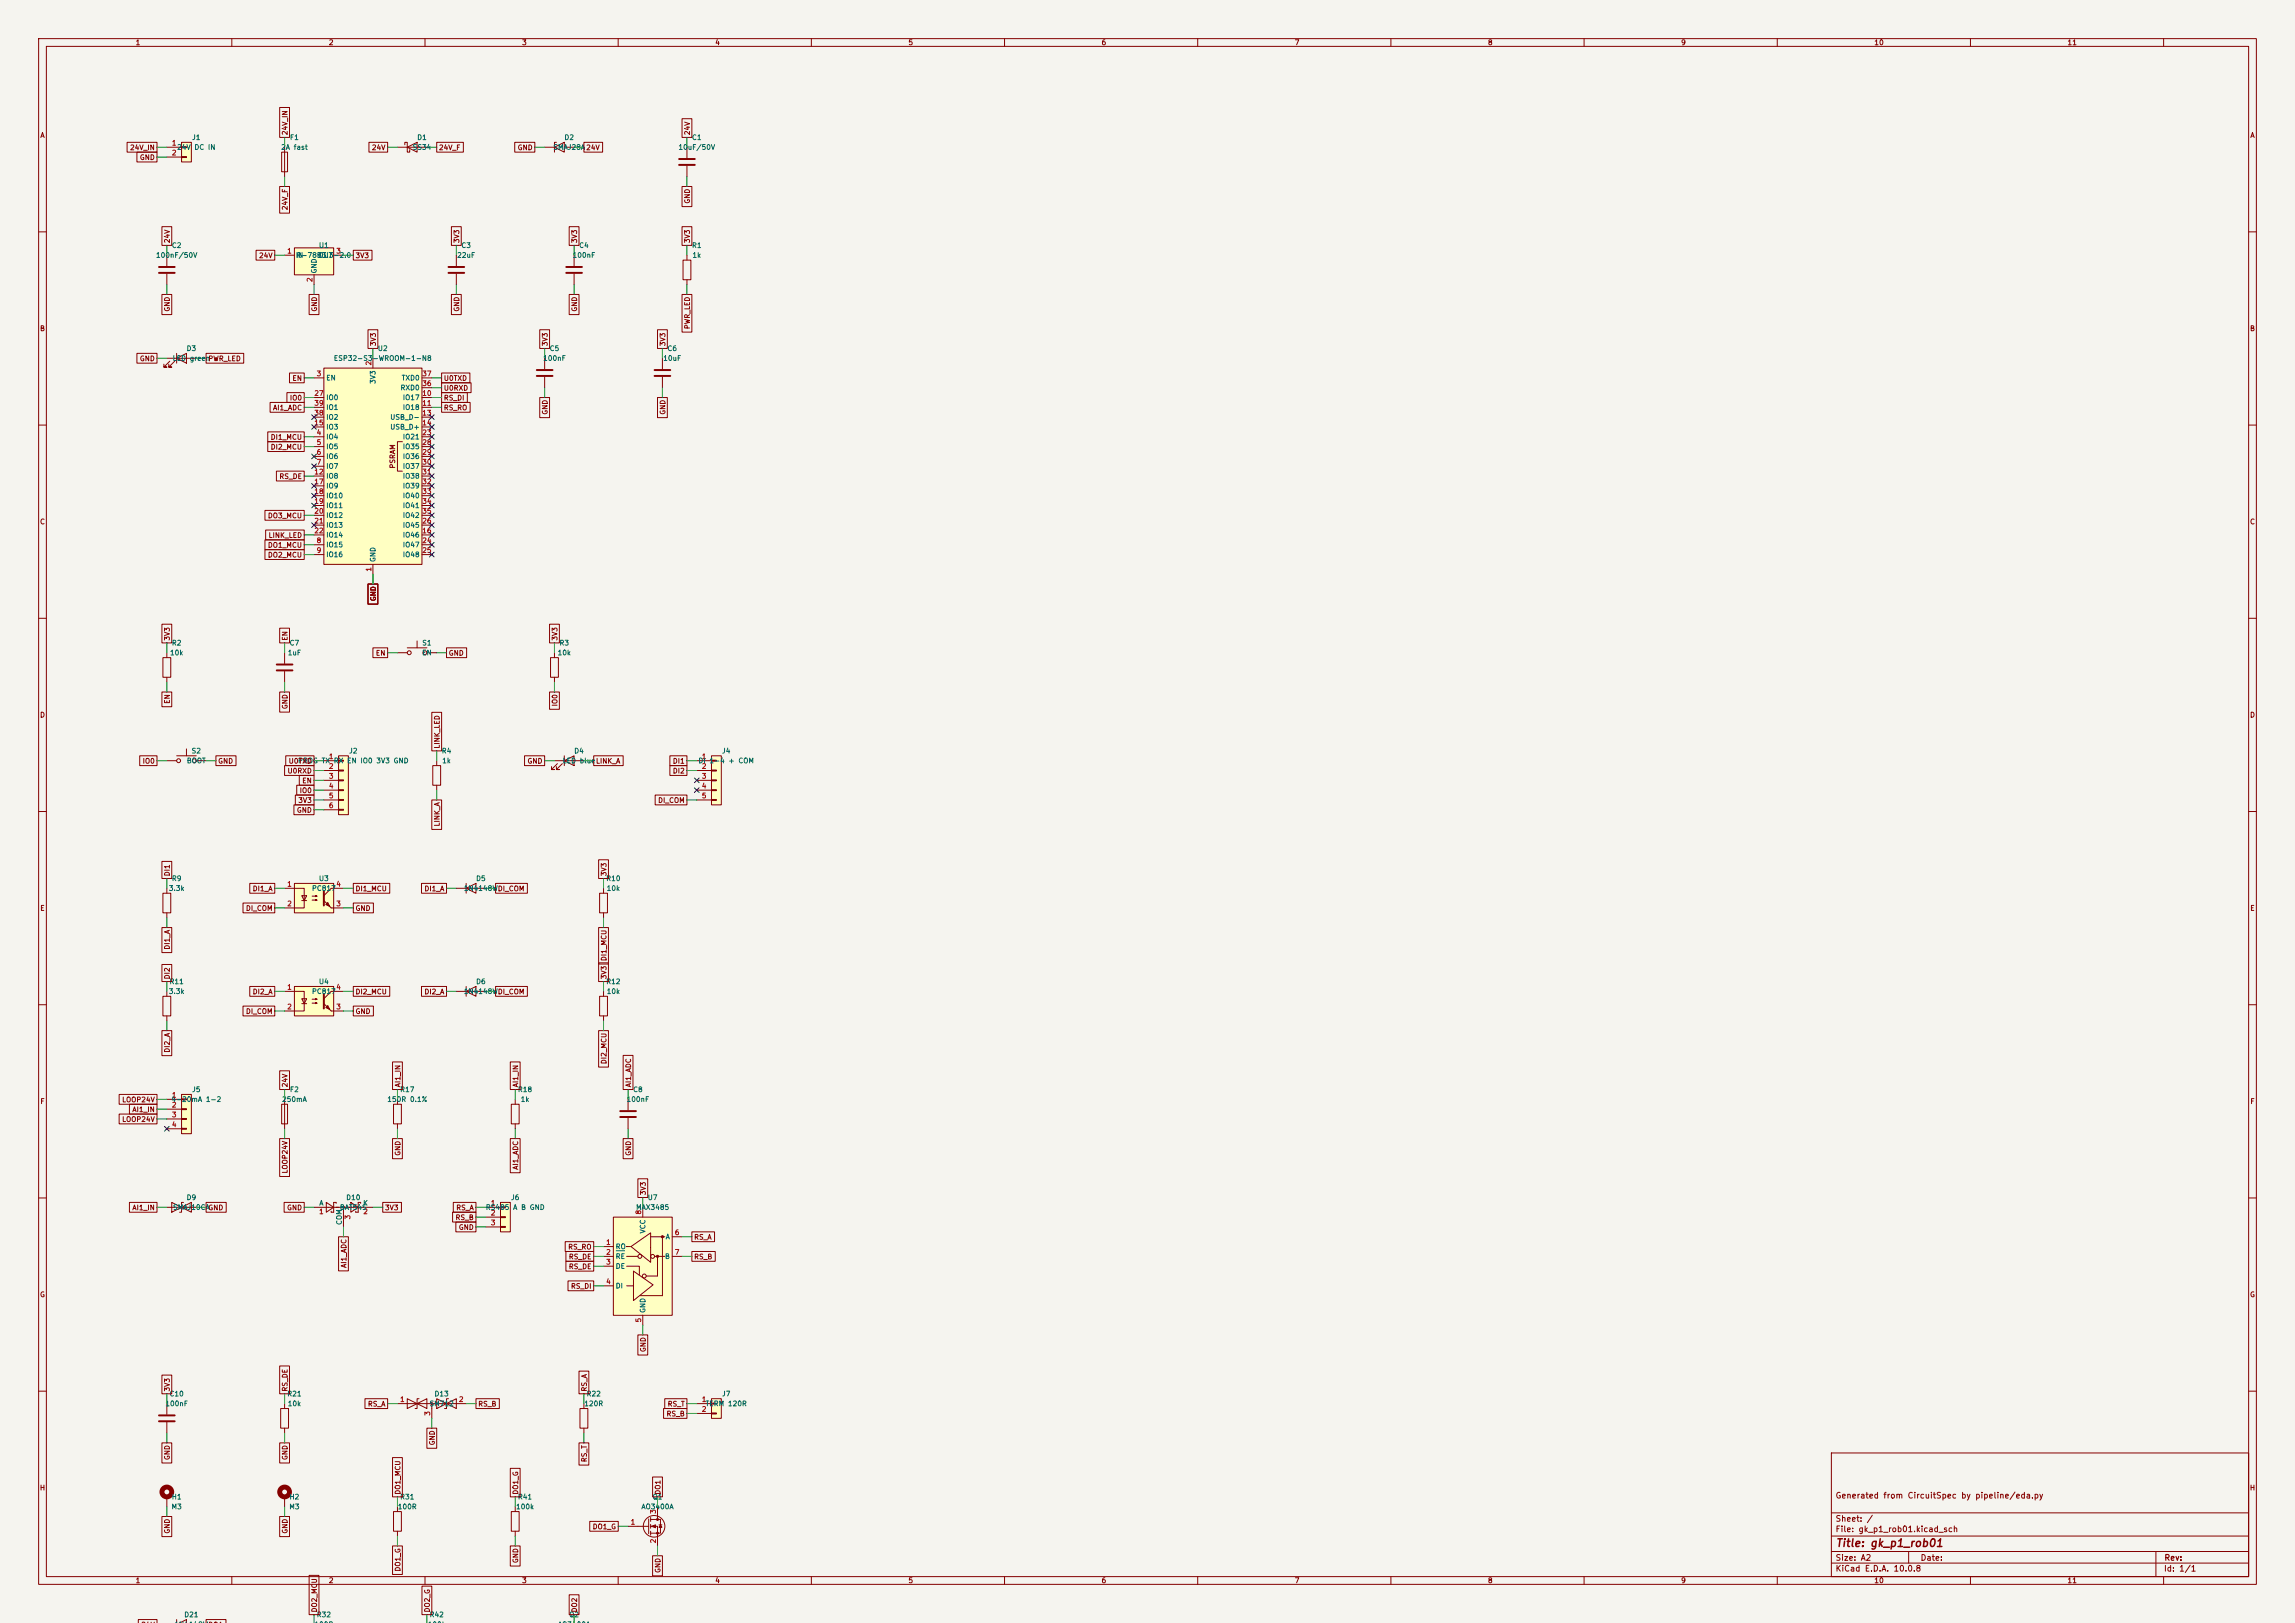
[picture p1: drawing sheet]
<svg xmlns="http://www.w3.org/2000/svg" width="594mm" height="420mm" viewBox="0 0 594 420" stroke-linecap="round" stroke-linejoin="round" font-family="sans-serif">
<defs><g id="words">
<text font-size="2" fill="#840000" x="475" y="400.8">Title: gk_p1_rob01</text>
<g font-size="1.5" fill="#840000">
<text x="475" y="388.1">Generated from CircuitSpec by pipeline/eda.py</text>
<text x="475" y="394.1">Sheet: /</text>
<text x="475" y="396.8">File: gk_p1_rob01.kicad_sch</text>
<text x="475" y="407">KiCad E.D.A. 10.0.8</text>
<text x="475" y="404.2">Size: A2</text>
<text x="497" y="404.2">Date:</text>
<text x="560" y="407">Id: 1/1</text>
<text x="560.1" y="404.2">Rev:</text>
</g>
<g font-size="1.3" fill="#840000">
<text x="35" y="12">1</text>
<text x="85" y="12">2</text>
<text x="135" y="12">3</text>
<text x="185" y="12">4</text>
<text x="235" y="12">5</text>
<text x="285" y="12">6</text>
<text x="335" y="12">7</text>
<text x="385" y="12">8</text>
<text x="435" y="12">9</text>
<text x="485" y="12">10</text>
<text x="535" y="12">11</text>
<text x="10.3" y="36">A</text>
<text x="74.7" y="35.1" transform="rotate(-90 74.7 35.1)">24V_IN</text>
<text x="178.9" y="35.1" transform="rotate(-90 178.9 35.1)">24V</text>
<text x="582.3" y="36">A</text>
<text x="33.5" y="39.2">24V_IN</text>
<text x="36.1" y="41.7">GND</text>
<text x="96.1" y="39.2">24V</text>
<text x="113.5" y="39.2">24V_F</text>
<text x="133.9" y="39.2">GND</text>
<text x="178.9" y="52.8" transform="rotate(-90 178.9 52.8)">GND</text>
<text x="74.7" y="54.5" transform="rotate(-90 74.7 54.5)">24V_F</text>
<text x="44.2" y="63.1" transform="rotate(-90 44.2 63.1)">24V</text>
<text x="119.2" y="63.1" transform="rotate(-90 119.2 63.1)">3V3</text>
<text x="149.6" y="63.1" transform="rotate(-90 149.6 63.1)">3V3</text>
<text x="178.9" y="63.1" transform="rotate(-90 178.9 63.1)">3V3</text>
<text x="66.9" y="67.1">24V</text>
<text x="91.9" y="67.1">3V3</text>
<text x="44.2" y="80.8" transform="rotate(-90 44.2 80.8)">GND</text>
<text x="82.3" y="80.8" transform="rotate(-90 82.3 80.8)">GND</text>
<text x="119.2" y="80.8" transform="rotate(-90 119.2 80.8)">GND</text>
<text x="149.6" y="80.8" transform="rotate(-90 149.6 80.8)">GND</text>
<text x="10.2" y="86">B</text>
<text x="97.6" y="89.7" transform="rotate(-90 97.6 89.7)">3V3</text>
<text x="142" y="89.7" transform="rotate(-90 142 89.7)">3V3</text>
<text x="172.5" y="89.7" transform="rotate(-90 172.5 89.7)">3V3</text>
<text x="178.9" y="85.3" transform="rotate(-90 178.9 85.3)">PWR_LED</text>
<text x="582.2" y="86">B</text>
<text x="36.1" y="93.8">GND</text>
<text x="53.8" y="93.8">PWR_LED</text>
<text x="75.6" y="98.8">EN</text>
<text x="114.7" y="101.4">U0RXD</text>
<text x="114.7" y="98.8">U0TXD</text>
<text x="70.5" y="106.5">AI1_ADC</text>
<text x="74.9" y="103.9">IO0</text>
<text x="114.7" y="103.9">RS_DI</text>
<text x="114.7" y="106.5">RS_RO</text>
<text x="142" y="107.4" transform="rotate(-90 142 107.4)">GND</text>
<text x="172.5" y="107.4" transform="rotate(-90 172.5 107.4)">GND</text>
<text x="69.9" y="114.1">DI1_MCU</text>
<text x="69.9" y="116.6">DI2_MCU</text>
<text x="72.2" y="124.2">RS_DE</text>
<text x="102.6" y="121.4" transform="rotate(-90 102.6 121.4)">PSRAM</text>
<text x="10.2" y="136">C</text>
<text x="69.2" y="134.4">DO3_MCU</text>
<text x="582.2" y="136">C</text>
<text x="69.2" y="142">DO1_MCU</text>
<text x="69.4" y="139.5">LINK_LED</text>
<text x="69.2" y="144.6">DO2_MCU</text>
<text x="97.6" y="155.7" transform="rotate(-90 97.6 155.7)">GND</text>
<text x="44.2" y="165.9" transform="rotate(-90 44.2 165.9)">3V3</text>
<text x="74.7" y="165.9" transform="rotate(-90 74.7 165.9)">EN</text>
<text x="144.6" y="165.9" transform="rotate(-90 144.6 165.9)">3V3</text>
<text x="97.1" y="170">EN</text>
<text x="116" y="170">GND</text>
<text x="10.2" y="186">D</text>
<text x="44.2" y="182.3" transform="rotate(-90 44.2 182.3)">EN</text>
<text x="74.7" y="183.6" transform="rotate(-90 74.7 183.6)">GND</text>
<text x="144.6" y="182.9" transform="rotate(-90 144.6 182.9)">IO0</text>
<text x="582.2" y="186">D</text>
<text x="36.8" y="197.9">IO0</text>
<text x="56.3" y="197.9">GND</text>
<text x="74.6" y="197.9">U0TXD</text>
<text x="114.1" y="193.9" transform="rotate(-90 114.1 193.9)">LINK_LED</text>
<text x="136.4" y="197.9">GND</text>
<text x="174" y="197.9">DI1</text>
<text x="74.3" y="200.4">U0RXD</text>
<text x="78.1" y="203">EN</text>
<text x="174" y="200.4">DI2</text>
<text x="77.1" y="208.1">3V3</text>
<text x="77.4" y="205.5">IO0</text>
<text x="170.2" y="208.1">DI_COM</text>
<text x="76.7" y="210.6">GND</text>
<text x="114.1" y="214" transform="rotate(-90 114.1 214)">LINK_A</text>
<text x="44.2" y="226.9" transform="rotate(-90 44.2 226.9)">DI1</text>
<text x="157.3" y="226.9" transform="rotate(-90 157.3 226.9)">3V3</text>
<text x="65.3" y="230.9">DI1_A</text>
<text x="91.9" y="230.9">DI1_MCU</text>
<text x="109.7" y="230.9">DI1_A</text>
<text x="10.3" y="236">E</text>
<text x="63.5" y="236">DI_COM</text>
<text x="91.9" y="236">GND</text>
<text x="582.3" y="236">E</text>
<text x="44.2" y="245.9" transform="rotate(-90 44.2 245.9)">DI1_A</text>
<text x="157.3" y="248.8" transform="rotate(-90 157.3 248.8)">DI1_MCU</text>
<text x="44.2" y="253.6" transform="rotate(-90 44.2 253.6)">DI2</text>
<text x="65.3" y="257.6">DI2_A</text>
<text x="91.9" y="257.6">DI2_MCU</text>
<text x="109.7" y="257.6">DI2_A</text>
<text x="157.3" y="253.6" transform="rotate(-90 157.3 253.6)">3V3</text>
<text x="63.5" y="262.7">DI_COM</text>
<text x="91.9" y="262.7">GND</text>
<text x="44.2" y="272.5" transform="rotate(-90 44.2 272.5)">DI2_A</text>
<text x="157.3" y="275.5" transform="rotate(-90 157.3 275.5)">DI2_MCU</text>
<text x="74.7" y="281.5" transform="rotate(-90 74.7 281.5)">24V</text>
<text x="103.9" y="281.5" transform="rotate(-90 103.9 281.5)">AI1_IN</text>
<text x="134.4" y="281.5" transform="rotate(-90 134.4 281.5)">AI1_IN</text>
<text x="163.6" y="281.5" transform="rotate(-90 163.6 281.5)">AI1_ADC</text>
<text x="10.3" y="286">F</text>
<text x="31.5" y="285.5">LOOP24V</text>
<text x="582.3" y="286">F</text>
<text x="31.5" y="290.6">LOOP24V</text>
<text x="34.1" y="288.1">AI1_IN</text>
<text x="103.9" y="299.2" transform="rotate(-90 103.9 299.2)">GND</text>
<text x="163.6" y="299.2" transform="rotate(-90 163.6 299.2)">GND</text>
<text x="74.7" y="303.8" transform="rotate(-90 74.7 303.8)">LOOP24V</text>
<text x="134.4" y="302.8" transform="rotate(-90 134.4 302.8)">AI1_ADC</text>
<text x="167.4" y="309.4" transform="rotate(-90 167.4 309.4)">3V3</text>
<text x="34.1" y="313.5">AI1_IN</text>
<text x="74.2" y="313.5">GND</text>
<text x="99.5" y="313.5">3V3</text>
<text x="117.8" y="316">RS_B</text>
<text x="118" y="313.5">RS_A</text>
<text x="118.6" y="318.6">GND</text>
<text x="146.9" y="323.6">RS_RO</text>
<text x="179.5" y="321.1">RS_A</text>
<text x="90" y="328.2" transform="rotate(-90 90 328.2)">AI1_ADC</text>
<text x="147.1" y="326.2">RS_DE</text>
<text x="147.1" y="328.7">RS_DE</text>
<text x="179.5" y="326.2">RS_B</text>
<text x="10.2" y="336">G</text>
<text x="147.6" y="333.8">RS_DI</text>
<text x="582.2" y="336">G</text>
<text x="167.4" y="350" transform="rotate(-90 167.4 350)">GND</text>
<text x="44.2" y="360.2" transform="rotate(-90 44.2 360.2)">3V3</text>
<text x="74.7" y="360.2" transform="rotate(-90 74.7 360.2)">RS_DE</text>
<text x="95.1" y="364.3">RS_A</text>
<text x="123.6" y="364.3">RS_B</text>
<text x="152.2" y="360.2" transform="rotate(-90 152.2 360.2)">RS_A</text>
<text x="172.7" y="364.3">RS_T</text>
<text x="172.4" y="366.8">RS_B</text>
<text x="44.2" y="378" transform="rotate(-90 44.2 378)">GND</text>
<text x="74.7" y="378" transform="rotate(-90 74.7 378)">GND</text>
<text x="112.8" y="374.1" transform="rotate(-90 112.8 374.1)">GND</text>
<text x="152.2" y="378.5" transform="rotate(-90 152.2 378.5)">RS_T</text>
<text x="10.2" y="386">H</text>
<text x="103.9" y="386.9" transform="rotate(-90 103.9 386.9)">DO1_MCU</text>
<text x="134.4" y="386.9" transform="rotate(-90 134.4 386.9)">DO1_G</text>
<text x="171.2" y="386.9" transform="rotate(-90 171.2 386.9)">DO1</text>
<text x="582.2" y="386">H</text>
<text x="44.2" y="397" transform="rotate(-90 44.2 397)">GND</text>
<text x="74.7" y="397" transform="rotate(-90 74.7 397)">GND</text>
<text x="153.3" y="396">DO1_G</text>
<text x="103.9" y="406.8" transform="rotate(-90 103.9 406.8)">DO1_G</text>
<text x="134.4" y="404.6" transform="rotate(-90 134.4 404.6)">GND</text>
<text x="171.2" y="407.2" transform="rotate(-90 171.2 407.2)">GND</text>
<text x="35" y="410">1</text>
<text x="85" y="410">2</text>
<text x="135" y="410">3</text>
<text x="185" y="410">4</text>
<text x="235" y="410">5</text>
<text x="285" y="410">6</text>
<text x="335" y="410">7</text>
<text x="385" y="410">8</text>
<text x="435" y="410">9</text>
<text x="485" y="410">10</text>
<text x="535" y="410">11</text>
<text x="82.3" y="417.4" transform="rotate(-90 82.3 417.4)">DO2_MCU</text>
<text x="111.5" y="417.4" transform="rotate(-90 111.5 417.4)">DO2_G</text>
<text x="149.6" y="417.4" transform="rotate(-90 149.6 417.4)">DO2</text>
</g>
<g font-size="1.3" fill="#a90000">
<text x="44.4" y="38">1</text>
<text x="44.4" y="40.5">2</text>
<text x="74.2" y="65.9">1</text>
<text x="86.9" y="65.9">3</text>
<text x="81.1" y="73.1" transform="rotate(-90 81.1 73.1)">2</text>
<text x="96.4" y="94.7" transform="rotate(-90 96.4 94.7)">2</text>
<text x="81.8" y="97.7">3</text>
<text x="109.2" y="100.2">36</text>
<text x="109.2" y="97.7">37</text>
<text x="81.2" y="102.7">27</text>
<text x="81.2" y="107.8">38</text>
<text x="81.2" y="105.3">39</text>
<text x="109.2" y="102.7">10</text>
<text x="109.2" y="105.3">11</text>
<text x="109.2" y="107.8">13</text>
<text x="81.2" y="110.4">15</text>
<text x="81.8" y="112.9">4</text>
<text x="109.2" y="110.4">14</text>
<text x="109.2" y="112.9">23</text>
<text x="81.8" y="115.4">5</text>
<text x="81.8" y="118">6</text>
<text x="109.2" y="115.4">28</text>
<text x="109.2" y="118">29</text>
<text x="81.2" y="123.1">12</text>
<text x="81.2" y="125.6">17</text>
<text x="81.8" y="120.5">7</text>
<text x="109.2" y="120.5">30</text>
<text x="109.2" y="123.1">31</text>
<text x="109.2" y="125.6">32</text>
<text x="81.2" y="128.1">18</text>
<text x="81.2" y="130.7">19</text>
<text x="109.2" y="128.1">33</text>
<text x="109.2" y="130.7">34</text>
<text x="81.2" y="133.2">20</text>
<text x="81.2" y="135.8">21</text>
<text x="109.2" y="135.8">26</text>
<text x="109.2" y="133.2">35</text>
<text x="81.2" y="138.3">22</text>
<text x="81.8" y="140.8">8</text>
<text x="81.8" y="143.4">9</text>
<text x="109.2" y="138.3">16</text>
<text x="109.2" y="140.8">24</text>
<text x="109.2" y="143.4">25</text>
<text x="96.4" y="148.1" transform="rotate(-90 96.4 148.1)">1</text>
<text x="85" y="196.7">1</text>
<text x="181.5" y="196.7">1</text>
<text x="85" y="199.3">2</text>
<text x="85" y="201.8">3</text>
<text x="181.5" y="199.3">2</text>
<text x="181.5" y="201.8">3</text>
<text x="85" y="204.3">4</text>
<text x="85" y="206.9">5</text>
<text x="85" y="209.4">6</text>
<text x="181.5" y="204.3">4</text>
<text x="181.5" y="206.9">5</text>
<text x="74.2" y="229.7">1</text>
<text x="86.9" y="229.7">4</text>
<text x="74.2" y="234.8">2</text>
<text x="86.9" y="234.8">3</text>
<text x="74.2" y="256.4">1</text>
<text x="86.9" y="256.4">4</text>
<text x="74.2" y="261.5">2</text>
<text x="86.9" y="261.5">3</text>
<text x="44.4" y="284.3">1</text>
<text x="44.4" y="286.9">2</text>
<text x="44.4" y="289.4">3</text>
<text x="44.4" y="292">4</text>
<text x="82.5" y="314.5">1</text>
<text x="91" y="315.7" transform="rotate(-90 91 315.7)">3</text>
<text x="93.9" y="314.5">2</text>
<text x="126.9" y="312.3">1</text>
<text x="126.9" y="314.8">2</text>
<text x="126.9" y="317.4">3</text>
<text x="166.2" y="314.4" transform="rotate(-90 166.2 314.4)">8</text>
<text x="156.7" y="322.4">1</text>
<text x="174.5" y="319.9">6</text>
<text x="156.7" y="325">2</text>
<text x="156.7" y="327.5">3</text>
<text x="174.5" y="325">7</text>
<text x="156.7" y="332.6">4</text>
<text x="166.2" y="342.4" transform="rotate(-90 166.2 342.4)">5</text>
<text x="103.4" y="363.1">1</text>
<text x="118.6" y="363.1">2</text>
<text x="181.5" y="363.1">1</text>
<text x="181.5" y="365.6">2</text>
<text x="111.6" y="366.5" transform="rotate(-90 111.6 366.5)">3</text>
<text x="163.1" y="394.8">1</text>
<text x="170" y="391.9" transform="rotate(-90 170 391.9)">3</text>
<text x="170" y="399.5" transform="rotate(-90 170 399.5)">2</text>
</g>
<g font-size="1.3" fill="#006464">
<text x="45.7" y="39.1">24V</text>
<text x="49.6" y="36.5">J1</text>
<text x="50.2" y="39.1">DC IN</text>
<text x="72.6" y="39.1">2A fast</text>
<text x="74.9" y="36.5">F1</text>
<text x="106.7" y="39.1">SS34</text>
<text x="107.9" y="36.5">D1</text>
<text x="143.1" y="39.1">SMAJ28A24V</text>
<text x="146" y="36.5">D2</text>
<text x="175.5" y="39.1">10uF/50V</text>
<text x="179" y="36.5">C1</text>
<text x="44.4" y="64.5">C2</text>
<text x="82.4" y="64.5">U1</text>
<text x="119.3" y="64.5">C3</text>
<text x="149.8" y="64.5">C4</text>
<text x="179" y="64.5">R1</text>
<text x="40.2" y="67">100nF/50V</text>
<text x="76.4" y="67">IN</text>
<text x="76.6" y="67">R-78B3.3-2.0</text>
<text x="82.2" y="70.9" transform="rotate(-90 82.2 70.9)">GND</text>
<text x="82.3" y="67">OUT</text>
<text x="118.2" y="67">22uF</text>
<text x="148.1" y="67">100nF</text>
<text x="179.1" y="67">1k</text>
<text x="44.6" y="93.7">LED</text>
<text x="48.2" y="91.1">D3</text>
<text x="49" y="93.7">green</text>
<text x="86.3" y="93.7">ESP32-S3-WROOM-1-N8</text>
<text x="97.7" y="91.1">U2</text>
<text x="140.4" y="93.7">100nF</text>
<text x="142.1" y="91.1">C5</text>
<text x="171.5" y="93.7">10uF</text>
<text x="172.6" y="91.1">C6</text>
<text x="84.3" y="98.8">EN</text>
<text x="97.5" y="99.5" transform="rotate(-90 97.5 99.5)">3V3</text>
<text x="103.5" y="101.3">RXD0</text>
<text x="103.8" y="98.8">TXD0</text>
<text x="84.3" y="103.8">IO0</text>
<text x="84.3" y="106.4">IO1</text>
<text x="104.1" y="103.8">IO17</text>
<text x="104.1" y="106.4">IO18</text>
<text x="84.3" y="114">IO4</text>
<text x="84.3" y="111.5">IO3</text>
<text x="84.3" y="108.9">IO2</text>
<text x="100.9" y="108.9">USB_D-</text>
<text x="100.9" y="111.5">USB_D+</text>
<text x="104.1" y="114">IO21</text>
<text x="84.3" y="116.5">IO5</text>
<text x="84.3" y="119.1">IO6</text>
<text x="104.1" y="116.5">IO35</text>
<text x="104.1" y="119.1">IO36</text>
<text x="84.3" y="121.6">IO7</text>
<text x="84.3" y="124.2">IO8</text>
<text x="104.1" y="121.6">IO37</text>
<text x="104.1" y="124.2">IO38</text>
<text x="84.3" y="126.7">IO9</text>
<text x="84.3" y="129.2">IO10</text>
<text x="84.3" y="131.8">IO11</text>
<text x="104.1" y="126.7">IO39</text>
<text x="104.1" y="129.2">IO40</text>
<text x="104.1" y="131.8">IO41</text>
<text x="84.3" y="134.3">IO12</text>
<text x="84.3" y="136.9">IO13</text>
<text x="104.1" y="136.9">IO45</text>
<text x="104.1" y="134.3">IO42</text>
<text x="84.3" y="141.9">IO15</text>
<text x="84.3" y="139.4">IO14</text>
<text x="104.1" y="139.4">IO46</text>
<text x="104.1" y="141.9">IO47</text>
<text x="84.3" y="144.5">IO16</text>
<text x="97.5" y="145.6" transform="rotate(-90 97.5 145.6)">GND</text>
<text x="104.1" y="144.5">IO48</text>
<text x="44.4" y="167.3">R2</text>
<text x="74.8" y="167.3">C7</text>
<text x="109.2" y="167.3">S1</text>
<text x="144.7" y="167.3">R3</text>
<text x="43.9" y="169.9">10k</text>
<text x="74.3" y="169.9">1uF</text>
<text x="109.1" y="169.9">EN</text>
<text x="144.2" y="169.9">10k</text>
<text x="48.2" y="197.8">BOOT</text>
<text x="49.5" y="195.3">S2</text>
<text x="77" y="197.8">PROG TX RX EN IO0 3V3 GND</text>
<text x="90.2" y="195.3">J2</text>
<text x="114.2" y="195.3">R4</text>
<text x="114.3" y="197.8">1k</text>
<text x="145.5" y="197.8">LED blueLINK_A</text>
<text x="148.5" y="195.3">D4</text>
<text x="180.6" y="197.8">DI 1-4 + COM</text>
<text x="186.7" y="195.3">J4</text>
<text x="43.6" y="230.8">3.3k</text>
<text x="44.4" y="228.3">R9</text>
<text x="80.6" y="230.8">PC817</text>
<text x="82.4" y="228.3">U3</text>
<text x="119.9" y="230.8">1N4148WDI_COM</text>
<text x="123.1" y="228.3">D5</text>
<text x="156.8" y="228.3">R10</text>
<text x="156.9" y="230.8">10k</text>
<text x="43.6" y="257.5">3.3k</text>
<text x="43.7" y="255">R11</text>
<text x="80.6" y="257.5">PC817</text>
<text x="82.4" y="255">U4</text>
<text x="119.9" y="257.5">1N4148WDI_COM</text>
<text x="123.1" y="255">D6</text>
<text x="156.8" y="255">R12</text>
<text x="156.9" y="257.5">10k</text>
<text x="44.2" y="285.4">4-20mA 1-2</text>
<text x="49.6" y="282.9">J5</text>
<text x="72.9" y="285.4">250mA</text>
<text x="74.9" y="282.9">F2</text>
<text x="100.1" y="285.4">150R 0.1%</text>
<text x="103.4" y="282.9">R17</text>
<text x="133.9" y="282.9">R18</text>
<text x="134.6" y="285.4">1k</text>
<text x="162" y="285.4">100nF</text>
<text x="163.7" y="282.9">C8</text>
<text x="48.2" y="310.8">D9</text>
<text x="89.5" y="310.8">D10</text>
<text x="132.1" y="310.8">J6</text>
<text x="167.5" y="310.8">U7</text>
<text x="44.7" y="313.4">SMAJ10CAGND</text>
<text x="82.5" y="312.3">A</text>
<text x="87.8" y="313.4">BAT54S</text>
<text x="88.8" y="317.1" transform="rotate(-90 88.8 317.1)">COM</text>
<text x="93.9" y="312.3">K</text>
<text x="125.6" y="313.4">RS485</text>
<text x="132.7" y="313.4">A B GND</text>
<text x="164.5" y="313.4">MAX3485</text>
<text x="159.2" y="323.5">RO</text>
<text x="167.3" y="319.3" transform="rotate(-90 167.3 319.3)">VCC</text>
<text x="172.2" y="321">A</text>
<text x="159.2" y="326.1">RE</text>
<text x="159.2" y="328.6">DE</text>
<text x="172" y="326.1">B</text>
<text x="159.2" y="333.7">DI</text>
<text x="167.3" y="339.9" transform="rotate(-90 167.3 339.9)">GND</text>
<text x="42.7" y="364.2">100nF</text>
<text x="43.7" y="361.6">C10</text>
<text x="74.2" y="361.6">R21</text>
<text x="74.3" y="364.2">10k</text>
<text x="111" y="364.2">SM712</text>
<text x="112.3" y="361.6">D13</text>
<text x="151.1" y="364.2">120R</text>
<text x="151.7" y="361.6">R22</text>
<text x="182.5" y="364.2">TERM 120R</text>
<text x="186.7" y="361.6">J7</text>
<text x="44.3" y="388.3">H1</text>
<text x="74.8" y="388.3">H2</text>
<text x="103.4" y="388.3">R31</text>
<text x="133.9" y="388.3">R41</text>
<text x="168.8" y="388.3">Q1</text>
<text x="44.3" y="390.9">M3</text>
<text x="74.7" y="390.9">M3</text>
<text x="102.8" y="390.9">100R</text>
<text x="133.4" y="390.9">100k</text>
<text x="165.9" y="390.9">AO3400A</text>
<text x="47.6" y="418.8">D21</text>
<text x="81.8" y="418.8">R32</text>
<text x="111.1" y="418.8">R42</text>
<text x="147.2" y="418.8">Q2</text>
</g>
</g></defs>
<path d="M0 0h594v420h-594z" fill="#f5f4ef" stroke="#f5f4ef" stroke-width=".26"/>
<g fill="none" stroke="#840000" stroke-width=".26">
<path d="M10 10h574v400h-574zM12 12h570v396h-570zM60 10v2M110 10v2M160 10v2M210 10v2M260 10v2M310 10v2M360 10v2M410 10v2M460 10v2M510 10v2"/>
<path d="M560 10v2M102.9 38.1h7.6M104.8 37.5v-.7h.6v2.6h.6v-.7M105.4 38.1l2.5-1.3v2.6zM141 38.1h2.5M143.5 38.1l2.5-1.3v2.6zM144 36.8h-.5v2.6M146 38.1h2.6M177.8 38.1v2.8M177.8 42.9v2.8M10 60h2M582 60h2"/>
<path d="M43.2 92.7h7.6M43.9 93.5l-1.5 1.5h.8h-.8v-.8M45.2 93.5l-1.5 1.5h.7h-.7v-.8M45.7 92.7l2.6-1.3v2.6zM45.7 91.4v2.6M10 110h2M582 110h2M10 160h2M582 160h2M10 210h2M582 210h2M10 260h2"/>
<path d="M582 260h2M10 310h2M582 310h2M10 360h2M72.6 364.5h2.1v5.1h-2.1zM73.7 363.2v1.3M73.7 369.6v1.2M102.9 363.2h17.7M105.4 362v2.5l5.1-2.5v2.5zM108.5 362h-.6v2.5h-.5M111.8 363.2v3.8M113 362l5.1 2.5v-2.5l-5.1 2.5z"/>
<path d="M116.1 362h-.5v2.5h-.5M474 376h108v32h-108zM582 360h2M43.2 387.4v2.5M73.7 387.4v2.5M101.9 391.2h2v5h-2zM102.9 389.9v1.3M102.9 396.2v1.3M132.3 391.2h2.1v5h-2.1zM133.3 389.9v1.3M133.3 396.2v1.3M162.6 395h5.3"/>
<path d="M167.9 393.1v3.8M168.4 393.2h2.5v3.5h-2.5M168.4 395h1.8v5.1M168.4 392.7v1M168.4 394.5v1M168.4 396.2v1.1M170.2 389.9v3.3M170.6 394.6h.7M170.9 394.6l.4 .6h-.7zM474 397.5h108M474 391.5h108M45.7 419.1v.9"/>
<path d="M60 408v2M110 408v2M160 408v2M210 408v2M260 408v2M310 408v2M360 408v2M410 408v2M460 408v2M474 404.5h108M474 401.5h108M494 401.5v3"/>
<path d="M510 408v2M558 401.5v6.5M560 408v2M46.4 420l1.9-.9v.9"/>
<circle cx="169.3" cy="395" r="2.79"/>
</g>
<g fill="none" stroke="#840000" stroke-width="1.3">
<circle cx="43.2" cy="386.1" r="1.27"/>
<circle cx="73.7" cy="386.1" r="1.27"/>
</g>
<g fill="#840000" stroke="#840000" stroke-width=".26">
<path d="M168.7 395l1-.4v.8z"/>
<circle cx="111.8" cy="363.2" r=".25"/>
<circle cx="170.2" cy="393.2" r=".25"/>
<circle cx="170.2" cy="396.7" r=".25"/>
</g>
<path d="M175.8 41.1h4M175.8 42.7h4" fill="none" stroke="#840000" stroke-width=".51"/>
<path d="M184.1 362h2.6v5h-2.6z" fill="#ffffc2"/>
<path d="M150.1 364.5h2v5.1h-2zM151.1 363.2v1.3M151.1 369.6v1.2M180.3 363.2h3.8M180.3 365.8h3.8M184.1 362h2.6v5h-2.6zM184.1 363.1h1.3v.2h-1.3zM184.1 365.6h1.3v.3h-1.3z" fill="none" stroke="#840000" stroke-width=".26"/>
<path d="M158.7 315h15.3v25.4h-15.3z" fill="#ffffc2"/>
<g fill="none" stroke="#840000" stroke-width=".26">
<path d="M118.1 66v2.8M118.1 70.9v2.8M148.6 66v2.8M148.6 70.9v2.8M176.8 67.3h2v5.1h-2zM177.8 66v1.3M177.8 72.4v1.3M43.2 312.4h7.6M44.4 311.2l2.6 1.2-2.6 1.3zM47 312.4l2.5-1.2v2.5zM47.5 311.2h-.5v2.5h-.5M81.3 312.4h15.2"/>
<path d="M84.5 311.2l1.9 1.2-1.9 1.3zM87 311.4v-.2h-.6v2.5h-.7v-.3M88.9 312.4v5.1M90.8 311.2l1.9 1.2-1.9 1.3zM93.3 311.4v-.2h-.6v2.5h-.6v-.3M158.7 315h15.3v25.4h-15.3zM166.4 312.4v2.6M156.2 325.1h2.5M156.2 332.7h2.5M156.2 322.6h2.5M156.2 327.7h2.5M162.2 327.7h3.3v2.2"/>
<path d="M162.2 325.1h2.9M162.2 332.7h1.6M162.3 322.6h.9M163.3 322.6l5.1-3.6v7.6zM164 328.9l5 3.6-5 4.1zM168.4 320h3.7M169.4 325.1h2.7M170.2 325.1v5.1h-2.9M171.4 320v15.3h-5.7M174 325.1h2.5M174 320h2.5M166.4 340.4v2.5"/>
<circle cx="165.6" cy="325.1" r=".51"/>
<circle cx="166.8" cy="330.2" r=".51"/>
<circle cx="168.9" cy="325.1" r=".51"/>
</g>
<g fill="#840000" stroke="#840000" stroke-width=".26">
<circle cx="170.2" cy="325.1" r=".28"/>
<circle cx="171.4" cy="320" r=".28"/>
<circle cx="88.9" cy="312.4" r=".25"/>
</g>
<path d="M159.5 323.7h2.2" fill="none" stroke="#006464" stroke-width=".26"/>
<path d="M116.1 69.1h4M116.1 70.6h4M146.6 69.1h4M146.6 70.6h4" fill="none" stroke="#840000" stroke-width=".51"/>
<path d="M129.5 311.2h2.6v7.6h-2.6z" fill="#ffffc2"/>
<path d="M125.7 312.4h3.8M125.7 315h3.8M125.7 317.5h3.8M129.5 311.2h2.6v7.6h-2.6zM129.5 312.3h1.3v.2h-1.3zM129.5 314.8h1.3v.3h-1.3zM129.5 317.4h1.3v.2h-1.3z" fill="none" stroke="#840000" stroke-width=".26"/>
<path d="M47 283.2h2.5v10.2h-2.5z" fill="#ffffc2"/>
<g fill="none" stroke="#840000" stroke-width=".26">
<path d="M141 92.7v2.8M141 97.5v2.8M43.2 284.5h3.8M43.2 287h3.8M43.2 289.6h3.8M43.2 292.1h3.8M47 283.2h2.5v10.2h-2.5zM47 284.4h1.3v.2h-1.3zM47 286.9h1.3v.2h-1.3zM47 289.4h1.3v.3h-1.3zM47 292h1.3v.2h-1.3zM72.9 285.8h1.5v5h-1.5z"/>
<path d="M73.7 284.5v7.6"/>
</g>
<path d="M138.9 95.8h4.1M138.9 97.3h4.1" fill="none" stroke="#840000" stroke-width=".51"/>
<path d="M76.2 255.3h10.2v7.6h-10.2z" fill="#ffffc2"/>
<path d="M42.2 257.8h2v5.1h-2zM43.2 256.5v1.3M73.7 256.5h5v3.2M76.2 255.3h10.2v7.6h-10.2zM78.1 258.4h1.3l-.7 1.3zM78.1 259.7h1.3M78.7 259.7v1.9h-5M80.8 258.6h1.2M80.8 259.6h1.2M88.9 256.5h-3.2l-1.9 1.9M43.2 262.9v1.3M85.7 261.6h3.2" fill="none" stroke="#840000" stroke-width=".26"/>
<path d="M83.8 257.2v3.8" fill="none" stroke="#840000" stroke-width=".51"/>
<g fill="#840000" stroke="#840000" stroke-width=".26">
<path d="M84.3 260.7l.5-.5 .5 1z"/>
<path d="M83.8 259.7l1.9 1.9z"/>
</g>
<path d="M76.2 228.6h10.2v7.6h-10.2z" fill="#ffffc2"/>
<g fill="none" stroke="#840000" stroke-width=".26">
<path d="M171.4 92.7v2.8M171.4 97.5v2.8M42.2 231.1h2v5.1h-2zM43.2 229.9v1.2M43.2 236.2v1.3M73.7 229.9h5v3.1M76.2 228.6h10.2v7.6h-10.2zM78.1 231.8h1.3l-.7 1.2zM78.1 233h1.3M78.7 233v2h-5M80.8 231.9h1.2M80.8 232.9h1.2"/>
<path d="M85.7 235h3.2M88.9 229.9h-3.2l-1.9 1.9M155.2 257.8h2v5.1h-2zM156.2 256.5v1.3M156.2 262.9v1.3M101.9 285.8h2v5h-2zM102.9 284.5v1.3M102.9 290.8v1.3M132.3 285.8h2.1v5h-2.1zM133.3 284.5v1.3M133.3 290.8v1.3M162.6 284.5v2.8"/>
<path d="M162.6 289.3v2.8"/>
</g>
<path d="M169.4 95.8h4.1M169.4 97.3h4.1M83.8 230.5v3.8M160.5 287.5h4.1M160.5 289.1h4.1" fill="none" stroke="#840000" stroke-width=".51"/>
<g fill="#840000" stroke="#840000" stroke-width=".26">
<path d="M84.3 234.1l.5-.5 .5 1z"/>
<path d="M83.8 233l1.9 2z"/>
</g>
<path d="M47 36.8h2.5v5.1h-2.5z" fill="#ffffc2"/>
<g fill="none" stroke="#840000" stroke-width=".26">
<path d="M43.2 38.1h3.8M47 36.8h2.5v5.1h-2.5zM47 38h1.3v.2h-1.3zM72.9 39.4h1.5v5.1h-1.5zM73.7 38.1v7.6M43.2 40.6h3.8M47 40.5h1.3v.3h-1.3zM42.2 170.2h2v5.1h-2zM43.2 168.9v1.3M43.2 175.3v1.2M73.7 168.9v2.8M73.7 173.7v2.8"/>
<path d="M43.2 196.9h2.5M45.7 195.6h5.1M48.3 193.8v1.8M50.8 196.9h2.5M118.1 256.5h7.6M120.6 256.5l2.6-1.2v2.5zM120.6 255.3v2.5M43.2 363.2v2.8M43.2 368v2.8"/>
<circle cx="46.2" cy="196.9" r=".51"/>
<circle cx="50.3" cy="196.9" r=".51"/>
</g>
<path d="M71.6 172h4.1M71.6 173.5h4.1M41.1 366.3h4.1M41.1 367.8h4.1" fill="none" stroke="#840000" stroke-width=".51"/>
<path d="M184.1 195.6h2.6v12.7h-2.6z" fill="#ffffc2"/>
<g fill="none" stroke="#840000" stroke-width=".26">
<path d="M43.2 66v2.8M43.2 70.9v2.8M142.5 170.2h2v5.1h-2zM143.5 168.9v1.3M143.5 175.3v1.2M112 198.1h2v5.1h-2zM113 196.9v1.2M143.5 196.9h7.6M144.3 197.6l-1.6 1.5h.8h-.8v-.7M145.5 197.6l-1.5 1.5h.8h-.8v-.7M146 196.9l2.6-1.3v2.5zM146 195.6v2.5"/>
<path d="M180.3 196.9h3.8M180.3 199.4h3.8M184.1 195.6h2.6v12.7h-2.6zM184.1 196.7h1.3v.3h-1.3zM184.1 199.3h1.3v.2h-1.3zM113 203.2v1.3M180.3 201.9h3.8M180.3 204.5h3.8M180.3 207h3.8M184.1 201.8h1.3v.3h-1.3zM184.1 204.3h1.3v.3h-1.3zM184.1 206.9h1.3v.2h-1.3z"/>
<path d="M118.1 229.9h7.6M120.6 229.9l2.6-1.3v2.5zM120.6 228.6v2.5M155.2 231.1h2v5.1h-2zM156.2 229.9v1.2M156.2 236.2v1.3"/>
</g>
<path d="M41.1 69.1h4.1M41.1 70.6h4.1" fill="none" stroke="#840000" stroke-width=".51"/>
<path d="M87.6 195.6h2.6v15.2h-2.6z" fill="#ffffc2"/>
<g fill="none" stroke="#840000" stroke-width=".26">
<path d="M83.8 196.9h3.8M83.8 199.4h3.8M87.6 195.6h2.6v15.2h-2.6zM87.6 196.7h1.3v.3h-1.3zM87.6 199.3h1.3v.2h-1.3zM83.8 201.9h3.8M83.8 204.5h3.8M83.8 207h3.8M83.8 209.6h3.8M87.6 201.8h1.3v.3h-1.3zM87.6 204.3h1.3v.3h-1.3zM87.6 206.9h1.3v.2h-1.3z"/>
<path d="M87.6 209.4h1.3v.3h-1.3z"/>
</g>
<path d="M76.2 64.1h10.2v7h-10.2z" fill="#ffffc2"/>
<g fill="none" stroke="#840000" stroke-width=".26">
<path d="M73.7 66h2.5M76.2 64.1h10.2v7h-10.2zM81.3 71.1v2.6M86.4 66h2.5M102.9 168.9h2.5M105.4 167.6h5.1M107.9 165.9v1.7M110.5 168.9h2.5"/>
<circle cx="105.9" cy="168.9" r=".51"/>
<circle cx="110" cy="168.9" r=".51"/>
</g>
<path d="M83.8 95.3h25.4v50.8h-25.4z" fill="#ffffc2"/>
<g fill="none" stroke="#840000" stroke-width=".26">
<path d="M32.9 36.8h7.7v2.6h-7.7zM35.4 39.4h5.2v2.5h-5.2zM72.4 27.8h2.5v7.8h-2.5zM95.5 36.8h4.8v2.6h-4.8zM113 36.8h6.9v2.6h-6.9zM133.2 36.8h5.2v2.6h-5.2zM151.1 36.8h4.9v2.6h-4.9zM176.5 30.7h2.6v4.9h-2.6zM41.9 58.7h2.6v4.8h-2.6zM72.4 48.3h2.5v6.9h-2.5zM116.8 58.7h2.6v4.8h-2.6zM147.3 58.7h2.6v4.8h-2.6z"/>
<path d="M176.5 48.3h2.6v5.2h-2.6zM176.5 58.7h2.6v4.8h-2.6zM41.9 76.2h2.6v5.2h-2.6zM66.3 64.8h4.8v2.5h-4.8zM80 76.2h2.6v5.2h-2.6zM91.4 64.8h4.9v2.5h-4.9zM116.8 76.2h2.6v5.2h-2.6zM147.3 76.2h2.6v5.2h-2.6zM176.5 76.2h2.6v9.7h-2.6zM35.4 91.4h5.2v2.6h-5.2zM53.3 91.4h9.8v2.6h-9.8zM74.9 96.5h3.8v2.6h-3.8z"/>
<path d="M81.3 97.8h2.5M83.8 95.3h25.4v50.8h-25.4zM95.2 85.3h2.6v4.9h-2.6zM96.5 92.7v2.6M109.2 97.8h2.6M114.3 99.1h7.6v2.5h-7.6zM114.3 96.5h7.3v2.6h-7.3zM139.7 85.3h2.5v4.9h-2.5zM170.2 85.3h2.5v4.9h-2.5zM69.3 111.8h9.4v2.5h-9.4zM69.3 114.3h9.4v2.5h-9.4zM69.9 104.1h8.8v2.6h-8.8z"/>
<path d="M74.3 101.6h4.4v2.5h-4.4zM81.3 113h2.5M81.3 115.6h2.5M81.3 118.1h2.5M81.3 102.9h2.5M81.3 105.4h2.5M81.3 108h2.5M81.3 110.5h2.5M104.1 114.3h-1.2v7.6h1.2M109.2 113h2.6M109.2 115.6h2.6M109.2 118.1h2.6"/>
<path d="M109.2 102.9h2.6M109.2 105.4h2.6M109.2 108h2.6M109.2 110.5h2.6M109.2 100.3h2.6M114.3 101.6h6.7v2.5h-6.7zM114.3 104.1h7.4v2.6h-7.4zM139.7 102.9h2.5v5.2h-2.5zM170.2 102.9h2.5v5.2h-2.5zM68.6 139.7h10.1v2.5h-10.1zM68.6 132.1h10.1v2.5h-10.1zM68.8 137.2h9.9v2.5h-9.9z"/>
<path d="M71.5 121.9h7.2v2.6h-7.2zM81.3 120.7h2.5M81.3 123.2h2.5M81.3 138.4h2.5M81.3 125.7h2.5M81.3 128.3h2.5M81.3 130.8h2.5M81.3 133.4h2.5M81.3 135.9h2.5M109.2 120.7h2.6M109.2 123.2h2.6M109.2 138.4h2.6"/>
<path d="M109.2 125.7h2.6M109.2 128.3h2.6M109.2 130.8h2.6M109.2 133.4h2.6M109.2 135.9h2.6M68.6 142.2h10.1v2.6h-10.1zM81.3 141h2.5M81.3 143.5h2.5M95.2 151.1h2.6v5.2h-2.6zM96.5 146.1v2.5M109.2 141h2.6M109.2 143.5h2.6"/>
<path d="M41.9 161.5h2.6v4.9h-2.6zM41.9 179.1h2.6v3.8h-2.6zM72.4 179.1h2.5v5.2h-2.5zM72.4 162.6h2.5v3.8h-2.5zM96.5 167.6h3.8v2.6h-3.8zM115.6 167.6h5.2v2.6h-5.2zM142.2 179.1h2.6v4.4h-2.6zM142.2 161.5h2.6v4.9h-2.6zM36.2 195.6h4.4v2.5h-4.4zM55.9 195.6h5.2v2.5h-5.2zM73.7 198.1h7.6v2.6h-7.6zM74 195.6h7.3v2.5h-7.3z"/>
<path d="M111.8 184.3h2.5v10h-2.5zM135.8 195.6h5.2v2.5h-5.2zM153.7 195.6h7.6v2.5h-7.6zM173.4 195.6h4.4v2.5h-4.4zM173.4 198.1h4.4v2.6h-4.4zM76.1 208.3h5.2v2.5h-5.2zM76.4 205.7h4.9v2.6h-4.9zM76.8 203.2h4.5v2.5h-4.5zM77.5 200.7h3.8v2.5h-3.8zM111.8 207h2.5v7.6h-2.5zM169.6 205.7h8.2v2.6h-8.2zM41.9 222.9h2.6v4.4h-2.6z"/>
<path d="M62.9 233.7h8.2v2.5h-8.2zM64.6 228.6h6.5v2.5h-6.5zM91.4 233.7h5.2v2.5h-5.2zM91.4 228.6h9.5v2.5h-9.5zM109.1 228.6h6.5v2.5h-6.5zM128.3 228.6h8.2v2.5h-8.2zM154.9 222.5h2.6v4.8h-2.6zM41.9 240h2.6v6.5h-2.6zM41.9 249.6h2.6v4.4h-2.6zM64.6 255.3h6.5v2.5h-6.5zM91.4 255.3h9.5v2.5h-9.5zM109.1 255.3h6.5v2.5h-6.5z"/>
<path d="M128.3 255.3h8.2v2.5h-8.2zM154.9 249.2h2.6v4.8h-2.6zM154.9 240h2.6v9.5h-2.6zM41.9 266.7h2.6v6.5h-2.6zM62.9 260.3h8.2v2.6h-8.2zM72.4 277.1h2.5v4.8h-2.5zM91.4 260.3h5.2v2.6h-5.2zM101.6 274.8h2.5v7.1h-2.5zM132.1 274.8h2.5v7.1h-2.5zM154.9 266.7h2.6v9.4h-2.6zM161.3 273.1h2.5v8.8h-2.5zM30.8 283.2h9.8v2.6h-9.8z"/>
<path d="M30.8 288.3h9.8v2.5h-9.8zM33.5 285.7h7.1v2.6h-7.1zM72.4 294.6h2.5v9.8h-2.5zM101.6 294.6h2.5v5.2h-2.5zM132.1 294.6h2.5v8.9h-2.5zM161.3 294.6h2.5v5.2h-2.5zM33.5 311.1h7.1v2.6h-7.1zM53.3 311.1h5.2v2.6h-5.2zM73.5 311.1h5.2v2.6h-5.2zM99.1 311.1h4.8v2.6h-4.8zM117.1 313.7h6.1v2.5h-6.1zM117.3 311.1h5.9v2.6h-5.9z"/>
<path d="M118 316.2h5.2v2.6h-5.2zM165.1 305h2.5v4.9h-2.5zM179.1 318.8h5.8v2.5h-5.8zM87.6 320h2.6v8.9h-2.6zM146.3 321.3h7.4v2.6h-7.4zM146.5 323.8h7.2v2.6h-7.2zM146.5 326.4h7.2v2.5h-7.2zM147 331.5h6.7v2.5h-6.7zM179.1 323.8h6v2.6h-6zM41.9 355.8h2.6v4.9h-2.6zM72.4 353.5h2.5v7.2h-2.5zM149.9 354.8h2.5v5.9h-2.5z"/>
<path d="M165.1 345.4h2.5v5.2h-2.5zM41.9 373.4h2.6v5.2h-2.6zM72.4 373.4h2.5v5.2h-2.5zM94.5 361.9h5.8v2.6h-5.8zM101.6 377.2h2.5v10.2h-2.5zM110.5 369.6h2.5v5.2h-2.5zM123.2 361.9h6v2.6h-6zM132.1 380h2.5v7.4h-2.5zM149.9 373.4h2.5v5.7h-2.5zM171.7 364.5h6.1v2.5h-6.1zM172.1 361.9h5.7v2.6h-5.7zM41.9 392.4h2.6v5.2h-2.6z"/>
<path d="M72.4 392.4h2.5v5.2h-2.5zM152.6 393.7h7.4v2.5h-7.4zM168.9 382.2h2.6v5.2h-2.6zM80 407.7h2.6v10.1h-2.6zM101.6 400.1h2.5v7.3h-2.5zM109.2 410.4h2.6v7.4h-2.6zM132.1 400.1h2.5v5.2h-2.5zM147.3 412.7h2.6v5.1h-2.6zM168.9 402.6h2.6v5.2h-2.6zM35.8 420v-.9h4.8v.9M53.3 420v-.9h5.2v.9"/>
</g>
<g fill="none" stroke="#009600" stroke-width=".26">
<path d="M40.6 38.1h2.6M73.7 35.6v2.5M100.3 38.1h2.6M110.5 38.1h2.5M138.4 38.1h2.6M148.6 38.1h2.5M177.8 35.6v2.5M40.6 40.6h2.6M73.7 45.7v2.6M177.8 45.7v2.6M43.2 63.5v2.5M43.2 73.7v2.5"/>
<path d="M71.1 66h2.6M81.3 73.7v2.5M88.9 66h2.5M118.1 63.5v2.5M118.1 73.7v2.5M148.6 63.5v2.5M148.6 73.7v2.5M177.8 63.5v2.5M177.8 73.7v2.5M40.6 92.7h2.6M50.8 92.7h2.5M78.7 97.8h2.6"/>
<path d="M96.5 90.2v2.5M111.8 97.8h2.5M141 90.2v2.5M171.4 90.2v2.5M78.7 102.9h2.6M78.7 105.4h2.6M78.7 115.6h2.6M78.7 113h2.6M111.8 102.9h2.5M111.8 105.4h2.5M111.8 100.3h2.5M141 100.3v2.6"/>
<path d="M171.4 100.3v2.6M78.7 138.4h2.6M78.7 133.4h2.6M78.7 123.2h2.6M78.7 143.5h2.6M78.7 141h2.6M96.5 148.6v2.5M43.2 166.4v2.5M43.2 176.5v2.6M73.7 166.4v2.5M73.7 176.5v2.6M100.3 168.9h2.6"/>
<path d="M113 168.9h2.6M143.5 166.4v2.5M143.5 176.5v2.6M40.6 196.9h2.6M53.3 196.9h2.6M81.3 196.9h2.5M81.3 199.4h2.5M113 194.3v2.6M141 196.9h2.5M151.1 196.9h2.6M177.8 196.9h2.5M177.8 199.4h2.5"/>
<path d="M81.3 209.6h2.5M81.3 207h2.5M81.3 204.5h2.5M81.3 201.9h2.5M113 204.5v2.5M177.8 207h2.5M43.2 227.3v2.6M43.2 237.5v2.5M71.1 235h2.6M71.1 229.9h2.6M88.9 235h2.5M88.9 229.9h2.5"/>
<path d="M115.6 229.9h2.5M125.7 229.9h2.6M156.2 227.3v2.6M156.2 237.5v2.5M43.2 254v2.5M71.1 256.5h2.6M88.9 256.5h2.5M115.6 256.5h2.5M125.7 256.5h2.6M156.2 254v2.5M43.2 264.2v2.5M71.1 261.6h2.6"/>
<path d="M88.9 261.6h2.5M156.2 264.2v2.5M40.6 284.5h2.6M40.6 287h2.6M40.6 289.6h2.6M73.7 281.9v2.6M73.7 292.1v2.5M102.9 281.9v2.6M102.9 292.1v2.5M133.3 281.9v2.6M133.3 292.1v2.5M162.6 281.9v2.6"/>
<path d="M162.6 292.1v2.5M40.6 312.4h2.6M50.8 312.4h2.5M78.7 312.4h2.6M88.9 317.5v2.5M96.5 312.4h2.6M123.2 312.4h2.5M123.2 315h2.5M123.2 317.5h2.5M166.4 309.9v2.5M153.7 322.6h2.5M153.7 325.1h2.5"/>
<path d="M153.7 327.7h2.5M153.7 332.7h2.5M176.5 325.1h2.6M176.5 320h2.6M166.4 342.9v2.5M43.2 360.7v2.5M43.2 370.8v2.6M73.7 360.7v2.5M73.7 370.8v2.6M100.3 363.2h2.6M111.8 367v2.6M120.6 363.2h2.6"/>
<path d="M151.1 360.7v2.5M151.1 370.8v2.6M177.8 363.2h2.5M177.8 365.8h2.5M43.2 389.9v2.5M73.7 389.9v2.5M102.9 387.4v2.5M102.9 397.5v2.6M133.3 387.4v2.5M133.3 397.5v2.6M160 395h2.6M170.2 387.4v2.5"/>
<path d="M81.3 417.8v2.2M110.5 417.8v2.2M148.6 417.8v2.2M170.2 400.1v2.5"/>
</g>
<g fill="none" stroke="#000084" stroke-width=".26">
<path d="M80.7 109.9l1.2 1.2M80.7 107.3l1.2 1.3M80.7 117.5l1.2 1.2M81.9 109.9l-1.2 1.2M81.9 107.3l-1.2 1.3M81.9 117.5l-1.2 1.2M111.2 117.5l1.2 1.2M111.2 112.4l1.2 1.2M111.2 109.9l1.2 1.2M111.2 107.3l1.2 1.3M111.2 115l1.2 1.2M112.4 117.5l-1.2 1.2"/>
<path d="M112.4 112.4l-1.2 1.2M112.4 109.9l-1.2 1.2M112.4 107.3l-1.2 1.3M112.4 115l-1.2 1.2M80.7 120l1.2 1.3M80.7 125.1l1.2 1.2M80.7 127.7l1.2 1.2M80.7 130.2l1.2 1.2M80.7 135.3l1.2 1.2M81.9 120l-1.2 1.3M81.9 125.1l-1.2 1.2M81.9 127.7l-1.2 1.2"/>
<path d="M81.9 130.2l-1.2 1.2M81.9 135.3l-1.2 1.2M111.2 120l1.2 1.3M111.2 122.6l1.2 1.2M111.2 125.1l1.2 1.2M111.2 127.7l1.2 1.2M111.2 130.2l1.2 1.2M111.2 132.7l1.2 1.3M111.2 137.8l1.2 1.2M111.2 135.3l1.2 1.2M112.4 120l-1.2 1.3M112.4 122.6l-1.2 1.2"/>
<path d="M112.4 125.1l-1.2 1.2M112.4 127.7l-1.2 1.2M112.4 130.2l-1.2 1.2M112.4 132.7l-1.2 1.3M112.4 137.8l-1.2 1.2M112.4 135.3l-1.2 1.2M111.2 140.4l1.2 1.2M111.2 142.9l1.2 1.2M112.4 140.4l-1.2 1.2M112.4 142.9l-1.2 1.2M179.7 203.9l1.2 1.2M179.7 201.3l1.2 1.2"/>
<path d="M180.9 203.9l-1.2 1.2M180.9 201.3l-1.2 1.2M42.6 291.5l1.2 1.2M43.8 291.5l-1.2 1.2"/>
</g>
<use href="#words"/>
</svg>
